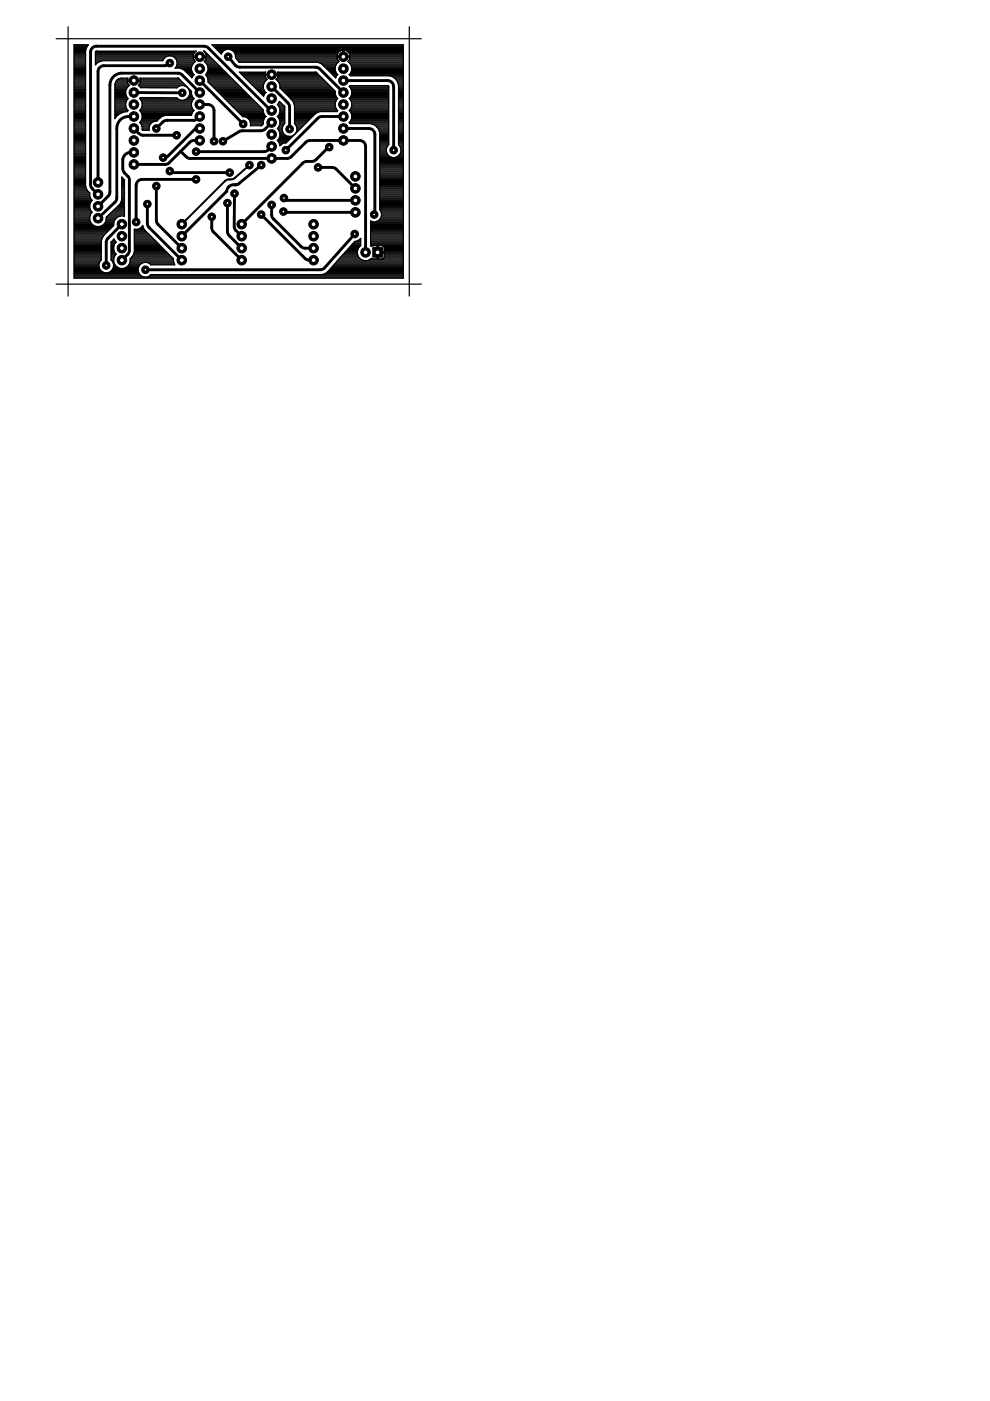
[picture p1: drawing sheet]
<svg xmlns="http://www.w3.org/2000/svg" width="210mm" height="297mm" viewBox="0 0 210 297" stroke-linecap="round" stroke-linejoin="round" font-family="sans-serif">
<g fill="none" stroke="#000" stroke-width=".25">
<path d="M15.7 16h2.4M15.7 11.8h2.4M15.7 19.8h2.4M15.7 19.6h2.4M15.7 19.4h2.4M15.7 19.2h2.4M15.7 18.9h2.4M15.7 18.7h2.4M15.7 18.5h2.4M15.7 18.3h2.4M15.7 18.1h2.4M15.7 17.8h2.4"/>
<path d="M15.7 17.6h2.4M15.7 17.4h2.4M15.7 17.2h2.4M15.7 16.9h2.4M15.7 16.7h2.4M15.7 16.5h2.4M15.7 16.3h2.4M15.7 15.8h2.4M15.7 15.6h2.4M15.7 15.4h2.4M15.7 15.2h2.4M15.7 14.9h2.4"/>
<path d="M15.7 14.7h2.4M15.7 14.5h2.4M15.7 14.3h2.4M15.7 14.1h2.4M15.7 13.8h2.4M15.7 13.6h2.4M15.7 13.4h2.4M15.7 13.2h2.4M15.7 12.9h2.4M15.7 12.7h2.4M15.7 12.5h2.4M15.7 12.3h2.4"/>
<path d="M15.7 12h2.4M15.7 11.6h2.4M15.7 11.4h2.4M15.7 11.2h2.4M15.7 10.9h2.4M15.7 10.7h2.4M15.7 10.5h2.5M15.7 10.3h2.6M15.7 10.1h2.7M15.7 9.8h2.8M15.7 9.6h3M18.1 10.7v28.7"/>
<path d="M18.4 10l.4-.5h-3.1v49.5h69.8v-49.5h-40.6l2 2 .2-.4M18.4 10h.1M18.4 10l-.3 .7M20.2 11h.1M20.2 11.8h20.8M20.2 11v2.8l.2-.3M20.2 13.6h.1M20.2 13.4h.4M20.2 13.2h.7M20.2 12.9h1.3M20.2 12.7h14.4M20.2 12.5h14.5"/>
<path d="M20.2 12.3h14.7M20.2 12h15M20.2 11.6h20.8M20.2 11.4h20.9M20.2 11.2h21.1M20.3 10.9h21.2M20.3 10.9l-.1 .1M20.3 10.9l21.3-.1-.2 .1M20.4 13.5h.1M21 13.1h.1M21 13.1l-.6 .4M24.4 19.8h2.2"/>
<path d="M24.4 19.6h2.2M24.4 19.4h2.2M24.4 19.2h2.3M24.4 18.9h2.4M24.4 18.7h2.5M24.4 18.5h2.7M24.4 18.3h2.9M24.4 18.1h3M24.4 17.8h2.8M24.4 17.8v7.4l.2-.5M24.4 17.6h2.7M24.5 17.4h2.5"/>
<path d="M24.7 17.2h3.6M24.9 16.9h2.1M25.2 16.7l-.7 .7-.1 .4M25.2 16.7h1.9M27.1 16.6l-.1 .4h1.3v.2h-1.3l.2 .6M27.1 16.6l-1.9 .1M27.1 16.6h.1M27.2 17.8l.3 .3a1.75 1.75 0 0 0-.3 2.8l-.3 .3M28.5 17.2h9.9M29.4 18.1h9.9M29.5 18.3h8.5M29.6 17.8l-.3 .3 .5 .5h7.7a1.56 1.56 0 0 1 2.3 0 1.56 1.56 0 0 1-.1 2.2 1.56 1.56 0 0 1-2.2-.1h-7.7l-.2 .2 .3 .3 .2 .6"/>
<path d="M29.6 17.8l.2-.6h-1.3v-.2h1.3l-.1-.4h8l2.9 2.7M29.6 17.8h9.5M29.7 17.6h9.2M29.7 18.5h8M29.7 16.7h8.3M29.8 17.4h8.8M29.8 16.9h8.4M35.7 11.8l-.6 .3-.6 .8h-12.8l-.7 .2M36.3 11.8l.6 .3 .4 .4M36.9 12h5.3M37.1 12.3h3.9M37.3 14.3l-.2 .2h1.1l.8 .3"/>
<path d="M37.3 12.5l.2 .6v.6l-.2 .6M37.3 14.3h3.3M37.3 12.5h3.7M37.4 14.1h3.3M37.4 12.7h3.7M37.5 13.8h3.3M37.5 12.9h3.8M37.5 13.6h3.4M37.5 13.4h3.5M37.5 13.2h3.8M38.2 14.5h2.4M38.8 14.7h1.8"/>
<path d="M39 14.8l.2 .2M39 14.8h.1M39.1 14.9h1.5M39.2 15l1.5 1.5M39.2 15h.1M39.2 18.3h.3M39.3 15.2h1.4M39.6 15.4h1.2M39.6 18.5h.2M39.8 15.6h1.1M39.9 18.7h.1M40 18.9h.2"/>
<path d="M40 15.8h1.1M40.1 19.2h.3M40.2 19.8h.4M40.2 19.6h.4M40.2 19.4h.4M40.2 16h.7M40.5 16.3h.3M40.6 19.3v.7l.5 .9-.5 .9M40.7 16.5h.1M41.1 15.8l-.4 .7M41.3 12.9l.1 .1a1.74 1.74 0 0 0-.3 2.8M41.4 10.9l-.4 1h1.2v.2h-1.2l.3 .8"/>
<path d="M42.5 12h2.1M43.2 10.9h.3M43.3 10.9l.3 .4 .2 .6h-1.3v.2h1.3l-.2 .6M43.3 10.9l-.2-.1 .3 .1 12.4 12.4v.5l.6 .9M43.4 12.9l-.1 .1a1.75 1.75 0 0 1 .3 2.8M43.4 12.9h2.1M43.4 13.2h2.3M43.5 11.2h.2M43.6 15.8l.5 .9v.7M43.6 12.7l-.2 .2M43.6 15.8h4.7M43.6 12.7h1.6"/>
<path d="M43.6 11.4h.3M43.7 13.4h2.2M43.7 12.5h1.3M43.7 11.6h.4M43.7 11.8h.6M43.7 12.3h1.1M43.8 16h4.8M43.8 15.6h4.3M43.9 13.6h2.2M43.9 15.4h4M43.9 16.3h4.9M43.9 13.8h2.5"/>
<path d="M44 16.5h5M44 15.2h3.7M44 14.1h2.6M44.1 16.7h5.1M44.1 14.9h3.4M44.1 17.4l7.4 7.3a1.54 1.54 0 0 1 1.6 2l2.3-.1 .4-.4v-.6l.6-.9M44.1 17.4h5.8M44.1 17.2h5.6M44.1 16.9h5.3M44.1 14.7h3.1M44.1 14.5h2.9M44.1 14.3h2.7"/>
<path d="M44.3 17.6h5.8M44.6 17.8h5.7M44.8 18.1h5.8M45 18.3h5.8M45.1 9.6h40.4M45.2 18.5h5.8M45.3 9.8h40.2M45.4 18.7h5.8M45.5 10.1h40M45.7 18.9h5.8M45.7 10.3h39.8M45.9 19.2h5.8"/>
<path d="M46 10.5h2M46.1 19.4h5.8M46.2 10.7h1.3M46.3 19.6h5.8M46.4 10.9h.9M46.6 19.8h5.7M46.6 11.2h.5M46.8 11.4h.2M47.5 10.7a1.53 1.53 0 0 1 2.2 .4M47.5 10.7l-.4 .4M48.8 10.5h36.7M49.3 10.7h23"/>
<path d="M49.5 10.9h22.4M49.7 11.1l.2 .6v.6l.8 .8M49.7 11.2h22M49.8 11.4h21.8M49.9 11.6h21.6M49.9 11.8h21.5M49.9 12h22.8M50 12.3h21.5M50.1 12.5h21.4M50.3 12.7h21.3M50.5 12.9h21.3M50.7 13.1v.1"/>
<path d="M50.7 13.2h16.7l.8 .3M50.7 13.2h21M50.8 15.4h5.5M51.1 15.6h5.1M51.3 15.8h6.2M51.5 16h4.7M51.7 16.3h4.6M52 16.5h4.4M52.2 16.7h4.3M52.4 16.9h4.1M52.6 17.2h3.7M52.9 17.4h3.2"/>
<path d="M53.1 17.6h2.9M53.3 17.8h2.6M53.5 18.1h2.3M53.7 18.3h2.1M54 18.5h1.8M54.2 18.7h1.6M54.4 18.9h1.5M54.6 19.2h1.4M54.8 19.4h1.3M55.1 19.6h1.2M55.3 19.8h.9M55.8 18.7l.3 .6"/>
<path d="M56.3 15.3h-5.6l5.2 5.1 .5-.8-.3-.3M56.3 15.3l-.1 .4h1.3v.2h-1.3l.3 .8M56.3 15.3h.1M56.5 16.7l.1 .1a1.85 1.85 0 0 0-.8 1.9M57.7 15.8h9.8M58.6 16.9h10.1M58.7 16.7l-.2 .1 .6 .6M58.7 16.7h9.7M58.8 16.5h9.4M58.9 17.2h10M58.9 15.3l.1 .4h-1.3v.2h1.3l-.3 .8M58.9 15.3h.1"/>
<path d="M58.9 15.3h8.1l4.1 4M58.9 16.3h9.1M58.9 15.4h8.2M59 16h8.8M59 15.6h8.3M59.1 17.4l.3 .6v.6l2.6 2.7M59.1 17.4h10M59.2 17.6h10.1M59.3 17.8h10.3M59.4 18.5h10.8M59.4 18.3h10.6M59.4 18.1h10.4"/>
<path d="M59.4 18.7h11M59.6 18.9h11.1M59.9 19.2h11M60.1 19.4h11M60.3 19.6h10.8M60.5 19.8h10.6M67.8 13.4h3.7M68.2 13.5l.2 .2M68.2 13.5h.1M68.3 13.6h3M68.4 13.7l2.8 2.8M68.4 13.7h.1"/>
<path d="M68.5 13.8h2.7M68.7 14.1h2.4M68.9 14.3h2.2M69.2 14.5h1.9M69.4 14.7h1.7M69.6 14.9h1.5M69.8 15.2h1.4M70 15.4h1.3M70.3 15.6h1.1M70.5 15.8h1.1M70.7 16h.7M70.9 16.3h.4"/>
<path d="M71.1 19.3v.7l.5 .9-.3 .3M71.2 16.5h.1M71.6 15.8l-.4 .7M71.6 12.7l.2 .2M71.8 12.9l.1 .1a1.77 1.77 0 0 0-.3 2.8M71.9 10.9l-.4 .6-.1 .4h2.8l-.1-.4-.4-.6M72.3 10.7l.4-.1v1.5h-1.3l.2 .6M72.3 10.7l-.4 .2M72.7 11.8h.2M72.7 11.6h.2M72.7 11.4h.2M72.7 11.2h.2"/>
<path d="M72.7 10.9h.2M72.7 10.7h.2M72.9 12h12.6M73.3 10.7h12.2M73.4 10.7l-.5-.1v1.5h1.3l-.3 .8M73.4 10.7l.3 .2M73.7 10.9h11.8M73.8 13v.1M73.8 13.1a1.77 1.77 0 0 1 .2 2.7M73.9 12.9h11.6M73.9 12.9l-.1 .1M73.9 13.2h11.6"/>
<path d="M73.9 11.2h11.6M74 15.8l.3 .2h11.2M74 15.8h11.5M74 12.7h11.5M74.1 11.4h11.4M74.1 18.3h8.3M74.1 13.4h11.4M74.1 12.5h11.4M74.2 18.5h8.2M74.2 11.6h11.3M74.2 12.3h11.3M74.2 11.8h11.3"/>
<path d="M74.3 15.6h11.2M74.3 13.6h11.2M74.3 18.7h8.1M74.4 15.4h11.1M74.4 18.9h8M74.4 13.8h11.1M74.5 15.2h11M74.5 14.1h11M74.5 19.2h7.9M74.6 19.8h7.8M74.6 19.6h7.8M74.6 19.4h7.8"/>
<path d="M74.6 14.9h10.9M74.6 14.7h10.9M74.6 14.5h10.9M74.6 14.3h10.9M82.3 18.2l-8-.1-.3 .3a1.71 1.71 0 0 1 0 2.5l.3 .3M82.3 18.2h.1M82.3 18.2l.1 .1M82.4 18.3v.1M82.4 18.4v12.3M82.5 16l.7 .3 .6 .4M83.2 16.3h2.3M83.5 16.5h2"/>
<path d="M83.8 16.7l.5 .6 .2 .7M83.8 16.7h.1M83.8 16.7h1.7M84 16.9h1.5M84.2 17.2h1.3M84.3 17.4h1.2M84.4 17.6h1.1M84.4 17.8h1.1M84.5 18v12.7M84.5 18h.1M84.5 19.8h1M84.5 19.6h1"/>
<path d="M84.5 19.4h1M84.5 19.2h1M84.5 18.9h1M84.5 18.7h1M84.5 18.5h1M84.5 18.3h1M84.5 18.1h1M15.7 37.6h2.4M15.7 24.5h2.4M15.7 27.6h2.4M15.7 24h2.4M15.7 30.3h2.4"/>
<path d="M15.7 39.8h2.6M15.7 39.6h2.5M15.7 39.4h2.4M15.7 39.1h2.4M15.7 38.9h2.4M15.7 38.7h2.4M15.7 38.5h2.4M15.7 38.2h2.4M15.7 38h2.4M15.7 37.8h2.4M15.7 37.4h2.4M15.7 37.1h2.4"/>
<path d="M15.7 36.9h2.4M15.7 36.7h2.4M15.7 36.5h2.4M15.7 36.3h2.4M15.7 36h2.4M15.7 35.8h2.4M15.7 35.6h2.4M15.7 35.4h2.4M15.7 35.1h2.4M15.7 34.9h2.4M15.7 34.7h2.4M15.7 34.5h2.4"/>
<path d="M15.7 34.2h2.4M15.7 34h2.4M15.7 33.8h2.4M15.7 33.6h2.4M15.7 33.4h2.4M15.7 33.1h2.4M15.7 32.9h2.4M15.7 32.7h2.4M15.7 32.5h2.4M15.7 32.3h2.4M15.7 32h2.4M15.7 31.8h2.4"/>
<path d="M15.7 31.6h2.4M15.7 31.4h2.4M15.7 31.2h2.4M15.7 30.9h2.4M15.7 30.7h2.4M15.7 30.5h2.4M15.7 30h2.4M15.7 29.8h2.4M15.7 29.6h2.4M15.7 29.4h2.4M15.7 29.1h2.4M15.7 28.9h2.4"/>
<path d="M15.7 28.7h2.4M15.7 28.5h2.4M15.7 28.3h2.4M15.7 28h2.4M15.7 27.8h2.4M15.7 27.4h2.4M15.7 27.2h2.4M15.7 26.9h2.4M15.7 26.7h2.4M15.7 26.5h2.4M15.7 26.3h2.4M15.7 26h2.4"/>
<path d="M15.7 25.8h2.4M15.7 25.6h2.4M15.7 25.4h2.4M15.7 25.1h2.4M15.7 24.9h2.4M15.7 24.7h2.4M15.7 24.3h2.4M15.7 23.8h2.4M15.7 23.6h2.4M15.7 23.4h2.4M15.7 23.2h2.4M15.7 22.9h2.4"/>
<path d="M15.7 22.7h2.4M15.7 22.5h2.4M15.7 22.3h2.4M15.7 22h2.4M15.7 21.8h2.4M15.7 21.6h2.4M15.7 21.4h2.4M15.7 21.1h2.4M15.7 20.9h2.4M15.7 20.7h2.4M15.7 20.5h2.4M15.7 20.3h2.4"/>
<path d="M15.7 20h2.4M18.1 39.4l.2 .6M18.3 40h.1M18.3 40l.3 .5M24.4 24.5h.6M24.4 24h1.2M24.4 25.1h.1M24.4 24.9h.1M24.4 24.7h.3M24.4 24.3h.9M24.4 23.8h1.8M24.4 23.6h2.6"/>
<path d="M24.4 23.4h2.7M24.4 23.2h2.5M24.4 22.9h2.4M24.4 22.7h2.3M24.4 22.5h2.2M24.4 22.3h2.2M24.4 22h2.2M24.4 21.8h2.2M24.4 21.6h2.3M24.4 21.4h2.4M24.4 21.1h2.5M24.4 20.9h2.8"/>
<path d="M24.4 20.7h2.6M24.4 20.5h2.5M24.4 20.3h2.4M24.4 20h2.3M24.6 24.7h.1M24.6 24.7v.1M25.8 37.6v4.6M25.8 37.6l.6 .6v7.7l-.2-.1M25.8 37.6h.1M25.8 39.8h.6M25.8 39.6h.6M25.8 39.4h.6"/>
<path d="M25.8 39.1h.6M25.8 38.9h.6M25.8 38.7h.6M25.8 38.5h.6M25.8 38.2h.6M25.8 38h.5M25.8 37.8h.3M26.5 23.7h.1M26.5 23.7l-1 .4-.9 .6M26.6 21.8v.7l.3 .7M26.9 21.2l-.3 .6M26.9 23.2l.3 .2-.3 .3"/>
<path d="M26.9 23.7h.1M26.9 23.7h-.4M29.6 20.9h8.1M29.7 23.4h11.4M29.7 26h2.5M29.8 25.8h2.8M29.8 23.6h11.2M29.8 20.7h5.1M29.9 21.1h8.2M29.9 23.2l-.3 .2a1.67 1.67 0 0 1 0 2.6l.3 .2 .2 .7M29.9 26.3h2M29.9 23.2h11"/>
<path d="M29.9 25.6h3.4M29.9 23.8h10.9M30 21.4h10.8M30 26.5h1.8M30 22.9h10.8M30 24h10.7M30 25.4h3.5M30.1 26.7h1.6M30.1 22.7h10.6M30.1 21.6h10.6M30.1 25.1h3.7M30.1 24.3h10.5"/>
<path d="M30.1 24.5h4.8M30.1 26.9v.6l.2 .1M30.1 21.8v.7l-.2 .7M30.1 27.4h1.5M30.1 27.2h1.5M30.1 26.9h1.5M30.1 24.9h3.9M30.1 24.7h4.3M30.1 22.5h10.5M30.1 22.3h10.5M30.1 22h10.5M30.1 21.8h10.5"/>
<path d="M31.6 26.9v.7h-1.4M33.9 25h.1M34.1 24.8h.1M34.1 24.8l-.9 .9a1.52 1.52 0 0 0-1.6 1.2M39.2 21.1h1.7M39.6 20.9h1.5M39.8 20.7h1.2M40 20.5h.8M40.1 20.3h.6M40.2 20h.4M40.6 21.8v.7l.3 .7M40.9 23.2l.2 .2-.2 .3-.3 .8h-5.6l-.9 .3"/>
<path d="M46.8 20h5.8M47 20.3h5.8M47.2 20.5h5.8M47.5 20.7h5.7M47.7 20.9h5.7M47.9 21.1h5.8M48.1 21.4h5.8M48.3 21.6h5.8M48.6 21.8h5.7M48.8 22h5.8M49 22.3h5.8M49.2 22.5h5.8"/>
<path d="M49.4 22.7h5.8M49.7 22.9h5.8M49.9 23.2h5.8M50.1 23.4h5.7M50.3 23.6h5.5M50.6 23.8h5.3M50.8 24h5.1M51 24.3h5M51.2 24.5h5M51.5 24.7h4.9M52.3 24.9h3.9M52.6 25.1h3.4"/>
<path d="M52.8 25.4h3.1M52.9 25.6h3M53 25.8h2.8M53.1 26.5h2.5M53.1 26.3h2.7M53.1 26h2.7M55.5 20h.5M55.6 26.5h.1M55.7 20.3h.3M58.8 24.7a1.67 1.67 0 0 1 0 2.5 1.67 1.67 0 0 1 0 2.6l.6 .9M58.8 24.7h1.6M58.8 29.8h2.4"/>
<path d="M58.9 27.2h1M58.9 22.3h1.1M58.9 27.4h1M58.9 22h.9M59 29.6h2.4M59 24.5h1.4M59 24.9h1.4M59.1 30h1.8M59.1 27.6h.8M59.1 26.9h.8M59.1 22.5h1.1M59.1 21.8h.5"/>
<path d="M59.1 29.4h2.5M59.1 25.1h1.3M59.1 24.3h1.3M59.2 30.3h1.5M59.2 26.7h.8M59.2 22.7h1.2M59.2 27.8h.7M59.2 21.6h.2M59.2 29.1h2.6M59.2 24h1.2M59.2 30.5h.6M59.2 25.4h1.2"/>
<path d="M59.3 26.5h.8M59.3 22.9h1.1M59.3 28h.7M59.3 28.9h2.8M59.3 25.6h1.1M59.3 23.8h1.1M59.4 30.7h.2M59.4 28.7h1.2M59.4 28.5h.9M59.4 28.3h.7M59.4 26.3h.9M59.4 26h1"/>
<path d="M59.4 25.8h1M59.4 23.6h1M59.4 23.4h1M59.4 23.2h1M60.1 26.5l-.2 .6v.6l.2 .5M60.1 28.2a1.56 1.56 0 0 0 2.2 .5M60.3 22.5v.1M60.3 30.3l-.6 .2-.3 .4v-.2M60.3 22.6l-1.1-1.1-.4 .7a1.67 1.67 0 0 1 0 2.5M60.3 22.6l.1 .1M60.4 22.7v3.5l-.3 .3M60.7 20h10.4"/>
<path d="M61 20.3h10.2M61.2 20.5h10.1M61.4 20.7h10M61.6 20.9h10M61.8 21.1h9.6M62 21.3l.3 .5M62 21.3h.1M62 21.4h9.2M62.2 21.6h9M62.2 28.7h.1M62.3 21.8l.1 .6v3.8l.3 .3M62.3 21.8h8.8"/>
<path d="M62.3 22h8.8M62.4 22.3h8.7M62.4 24.5h4.1M62.4 24h4.5M62.4 26h2.5M62.4 25.8h2.8M62.4 25.6h3M62.4 25.4h3.2M62.4 25.1h3.4M62.4 24.9h3.6M62.4 24.7h3.9M62.4 24.3h4.3"/>
<path d="M62.4 23.8h5M62.4 23.6h9.1M62.4 23.4h9.1M62.4 23.2h8.9M62.4 22.9h8.8M62.4 22.7h8.7M62.4 22.5h8.7M62.5 28.5h.1M62.5 26.3h2.2M62.7 28.3h.1M62.7 26.5h1.8M62.7 28.2l-.4 .5"/>
<path d="M62.7 26.5l.2 .6v.6l-.2 .5M62.8 28h.1M62.8 26.7h1.5M62.9 27.8h.3M62.9 26.9h1.2M62.9 27.6h.5M62.9 27.4h.7M62.9 27.2h.9M66.8 24.2h.1M66.8 24.2l-6.1 6.1M67 24h.1M67 24l-.2 .2"/>
<path d="M71.1 21.8v.7l.2 .7M71.3 23.2l.3 .2-.2 .3h-3.6l-.8 .3M71.3 21.2l-.2 .6M74.1 20.9h8.3M74.1 23.4h8.3M74.1 26h8.3M74.2 25.8h8.2M74.2 23.6h8.2M74.2 20.7h8.2M74.3 21.1h8.1M74.3 23.2l-.3 .2a1.71 1.71 0 0 1 0 2.6l.3 .2h4.3l.7 .2M74.3 21.2l.3 .6"/>
<path d="M74.3 23.2h8.1M74.4 25.6h8M74.4 23.8h8M74.4 20.5h8M74.4 22.9h8M74.4 21.4h8M74.4 24h8M74.4 25.4h8M74.5 20.3h7.9M74.5 22.7h7.9M74.5 21.6h7.9M74.5 25.1h7.9"/>
<path d="M74.5 24.3h7.9M74.5 20h7.9M74.6 21.8v.7l-.3 .7M74.6 24.5h7.8M74.6 24.9h7.8M74.6 24.7h7.8M74.6 22.5h7.8M74.6 22.3h7.8M74.6 22h7.8M74.6 21.8h7.8M78.8 26.3h3.6M79.3 26.4l.6 .5"/>
<path d="M79.3 26.4h.1M79.4 26.5h3M79.7 26.7h2.7M79.9 26.9l.4 .6M79.9 26.9h.1M79.9 26.9h2.5M80.1 27.2h2.3M80.2 27.4h2.2M80.3 27.5l.2 .7v16.3M80.3 27.5h.1M80.3 27.6h2.1M80.4 27.8h2"/>
<path d="M80.5 28h1.9M80.5 37.6h5M80.5 30.3h1.9M80.5 39.8h5M80.5 39.6h5M80.5 39.4h5M80.5 39.1h5M80.5 38.9h5M80.5 38.7h5M80.5 38.5h5M80.5 38.2h5M80.5 38h5"/>
<path d="M80.5 37.8h5M80.5 37.4h5M80.5 37.1h5M80.5 36.9h5M80.5 36.7h5M80.5 36.5h5M80.5 36.3h5M80.5 36h5M80.5 35.8h5M80.5 35.6h5M80.5 35.4h5M80.5 35.1h5"/>
<path d="M80.5 34.9h5M80.5 34.7h5M80.5 34.5h5M80.5 34.2h5M80.5 34h5M80.5 33.8h5M80.5 33.6h5M80.5 33.4h2.6M80.5 33.1h2.1M80.5 32.9h1.8M80.5 32.7h1.6M80.5 32.5h1.5"/>
<path d="M80.5 32.3h1.5M80.5 32h1.4M80.5 31.8h1.4M80.5 31.6h1.4M80.5 31.4h1.5M80.5 31.2h1.6M80.5 30.9h1.7M80.5 30.7h1.9M80.5 30.5h1.9M80.5 30h1.9M80.5 29.8h1.9M80.5 29.6h1.9"/>
<path d="M80.5 29.4h1.9M80.5 29.1h1.9M80.5 28.9h1.9M80.5 28.7h1.9M80.5 28.5h1.9M80.5 28.3h1.9M82.4 30.7a1.54 1.54 0 0 0 .2 2.4M82.6 33.1l.5 .3h.7l.5-.3M83.8 33.4h1.7M84.3 33.1h1.2M84.5 30.7a1.53 1.53 0 0 1 .3 2M84.5 24.5h1"/>
<path d="M84.5 27.6h1M84.5 24h1M84.5 30.3h1M84.5 30.7h1M84.5 30.5h1M84.5 30h1M84.5 29.8h1M84.5 29.6h1M84.5 29.4h1M84.5 29.1h1M84.5 28.9h1M84.5 28.7h1"/>
<path d="M84.5 28.5h1M84.5 28.3h1M84.5 28h1M84.5 27.8h1M84.5 27.4h1M84.5 27.2h1M84.5 26.9h1M84.5 26.7h1M84.5 26.5h1M84.5 26.3h1M84.5 26h1M84.5 25.8h1"/>
<path d="M84.5 25.6h1M84.5 25.4h1M84.5 25.1h1M84.5 24.9h1M84.5 24.7h1M84.5 24.3h1M84.5 23.8h1M84.5 23.6h1M84.5 23.4h1M84.5 23.2h1M84.5 22.9h1M84.5 22.7h1"/>
<path d="M84.5 22.5h1M84.5 22.3h1M84.5 22h1M84.5 21.8h1M84.5 21.6h1M84.5 21.4h1M84.5 21.1h1M84.5 20.9h1M84.5 20.7h1M84.5 20.5h1M84.5 20.3h1M84.5 20h1"/>
<path d="M84.6 32.9h.9M84.7 30.9h.8M84.8 32.7l-.5 .4M84.8 32.7h.7M84.8 31.2h.7M84.9 32.5h.6M84.9 31.4h.6M85 32.3h.5M85 32h.5M85 31.8h.5M85 31.6h.5M15.7 57.8h13.7"/>
<path d="M15.7 56.9h5.4M15.7 58.3h14M15.7 58h13.8M15.7 51.1h5.8M15.7 54.9h5.8M15.7 53.4h5.8M15.7 48h8.2M15.7 43.4h3.3M15.7 45.8h3.4M15.7 58.9h69.8M15.7 58.7h14.7M15.7 58.5h14.2"/>
<path d="M15.7 57.6h5.9M15.7 57.4h5.7M15.7 57.1h5.5M15.7 56.7h5.3M15.7 56.5h5.3M15.7 56.2h5.3M15.7 56h5.3M15.7 55.8h5.3M15.7 55.6h5.4M15.7 55.4h5.6M15.7 55.1h5.8M15.7 54.7h5.8"/>
<path d="M15.7 54.5h5.8M15.7 54.3h5.8M15.7 54h5.8M15.7 53.8h5.8M15.7 53.6h5.8M15.7 53.1h5.8M15.7 52.9h5.8M15.7 52.7h5.8M15.7 52.5h5.8M15.7 52.2h5.8M15.7 52h5.8M15.7 51.8h5.8"/>
<path d="M15.7 51.6h5.8M15.7 51.4h5.8M15.7 50.9h5.8M15.7 50.7h5.9M15.7 50.5h6M15.7 50.2h6.1M15.7 49.8h6.4M15.7 49.6h6.7M15.7 49.4h6.9M15.7 49.1h7.1M15.7 48.9h7.3M15.7 48.7h7.5"/>
<path d="M15.7 48.5h7.8M15.7 48.2h8M15.7 47.8h4.2M15.7 47.6h3.9M15.7 47.3h3.7M15.7 47.1h3.5M15.7 46.9h3.4M15.7 46.7h3.3M15.7 46.5h3.3M15.7 46.2h3.3M15.7 46h3.3M15.7 45.6h3.5"/>
<path d="M15.7 45.4h3.6M15.7 45.1h3.7M15.7 44.9h3.8M15.7 44.7h3.6M15.7 44.5h3.5M15.7 44.3h3.4M15.7 44h3.3M15.7 43.8h3.3M15.7 43.6h3.3M15.7 43.1h3.4M15.7 42.9h3.5M15.7 42.7h3.6"/>
<path d="M15.7 42.5h3.9M15.7 42.2h3.6M15.7 42h3.5M15.7 41.8h3.4M15.7 41.6h3.3M15.7 41.4h3.3M15.7 41.1h3.3M15.7 40.9h3.3M15.7 40.7h3.1M15.7 40.5h2.9M15.7 40.3h2.8M15.7 40h2.6"/>
<path d="M18.6 40.5h.1M18.6 40.5l.2 .2M18.8 40.7l.2 .2M19 40.9v.7l.6 .9M19.6 42.5a1.7 1.7 0 0 0 0 2.5 1.75 1.75 0 0 0-.5 1.8 1.75 1.75 0 0 0 1.3 1.2M21.2 57.1l.5 .5 .5 .2M21.5 55.1a1.53 1.53 0 0 0-.3 2M21.6 50.5l-.1 .6v4M21.6 50.5h.1M21.7 47.8h2.4M21.9 50h-6.2M21.9 50l-.3 .5"/>
<path d="M21.9 47.6h2.2M22.1 49.8l-.2 .2M22.2 47.3h1.9M22.3 47.1h1.8M22.4 46.9h1.8M22.5 46.7h1.8M22.5 46.5h1.9M22.5 46.2h2.2M22.6 46h2.4M22.8 45.8h3.6M23 45.6h3.4M23.3 45.4h3.1"/>
<path d="M23.4 57.6h5.9M23.5 45.1h2.9M23.6 54.9h.5M23.6 53.4h.7M23.6 54.7h.6M23.6 54.5h.6M23.6 54.3h.7M23.6 54h.9M23.6 53.8h1M23.6 53.6h.7M23.6 53.1h.6M23.6 52.9h.5"/>
<path d="M23.6 52.7h.5M23.6 52.5h.5M23.6 52.2h.5M23.6 52h.6M23.6 51.8h.7M23.6 51.6h.8M23.6 55.1h.5M23.6 51.4h1M23.6 57.4h5.7M23.7 44.9h2.7M23.7 51.1h.7M23.8 55.4h.3"/>
<path d="M23.8 57.1l-.4 .5-.6 .2M23.8 57.1h5.5M23.9 55.6h.2M23.9 56.9h5.4M24 50.9h.3M24 44.7h2.4M24 55.8h.2M24 56.7h1M24.1 56.5h.6M24.1 56.2h.3M24.1 56h.2M24.1 52.3v.7l.5 .9a1.77 1.77 0 0 0 .9 3"/>
<path d="M24.1 47.8l-2 2M24.2 50.7l-.6 .7v3.7a1.53 1.53 0 0 1 .2 2M24.2 50.7l.4 .7M24.2 50.7h.1M24.2 44.5h2.2M24.4 44.3h2M24.6 51.4l-.5 .9M24.7 44h1.7M24.9 43.8h1.5M25.1 43.6l-2.6 2.5a1.72 1.72 0 0 1-1.4 1.9M25.1 43.6h1.3M25.4 43.4l-.3 .2"/>
<path d="M25.4 43.4h1M25.4 43.4h.1M25.5 43.1h.9M25.5 45.8a1.74 1.74 0 0 0-1.4 2M25.6 42.9h.8M25.7 42.8l-.3 .6M25.7 42.8v.1M25.7 42.7h.7M25.8 42.5h.6M25.8 42.2l-.1 .6M25.8 42.2h.6M25.8 42h.6"/>
<path d="M25.8 41.8h.6M25.8 41.6h.6M25.8 41.4h.6M25.8 41.1h.6M25.8 40.9h.6M25.8 40.7h.6M25.8 40.5h.6M25.8 40.3h.6M25.8 40h.6M26.8 56.7h2.6M27 56.5h2.5M27.2 56.2h2.4"/>
<path d="M27.4 56h2.4M27.5 55.8h2.7M27.6 55.6h9.2M27.6 54.9h9.2M27.6 55.4h9.2M27.6 55.1h9.2M27.8 54.7h8.8M28 54.5l-.4 .4a1.74 1.74 0 0 1-1.4 2M28 54.5h.1M28 54.5h8.4M28.2 54.3h8M28.3 54h7.6"/>
<path d="M28.3 54l-.3 .5M28.3 54h.1M28.4 53.8h7.3M28.4 53.6h7.1M28.5 53.4l-.2 .6M28.5 51.1h4.5M28.5 53.4h6.8M28.5 53.1h6.6M28.5 52.9h6.3M28.5 52.7h6.1M28.5 52.5h5.9M28.5 52.2h5.7"/>
<path d="M28.5 52h5.4M28.5 51.8h5.2M28.5 51.6h5M28.5 51.4h4.8M28.5 50.9h4.3M28.5 50.7h4.1M28.5 50.5h3.9M28.5 50.2h3.7M28.5 50h3.4M28.5 49.8h3.2M28.5 49.6h3M28.5 49.4h2.8"/>
<path d="M28.5 49.1h2.6M28.5 48.9h2.3M28.5 48.7h2.1M29.5 48.5h1M29.9 48.2h.5M30.1 48h.2M30.2 47.8a1.51 1.51 0 0 1-1.7 .8v4.8M30.2 47.8l.2 .4M30.2 47.8h.1M30.4 48.2v.1M30.4 48.2l.3 .6M30.7 48.8h.1"/>
<path d="M30.7 48.8l6.1 6.1v.6l.3 .7h-5.1a1.56 1.56 0 0 0-2.3-.1 1.56 1.56 0 0 0 0 2.2 1.56 1.56 0 0 0 2.3-.1l53.5 .1M31.3 58.7h54.2M31.5 55.8h5.4M31.7 58.5h53.8M31.9 56h5.1M68.8 58.1l-.6 .1M69.2 57.8h16.3M69.4 57.7l-.6 .4M69.4 57.7h.1M69.5 57.6l-.1 .1M69.5 57.6h.1M69.5 57.6h16"/>
<path d="M69.7 57.4h15.8M69.9 57.1h15.6M70.1 56.9h15.4M70.3 56.7h15.2M70.5 56.5h15M70.7 56.2h14.8M70.9 56h14.6M71.1 55.8h14.4M71.3 55.6h14.2M71.5 55.4h14M71.7 55.1h5.2M71.9 54.9h4.5"/>
<path d="M72.1 54.7h4.1M72.3 54.5h3.7M72.5 54.3h3.4M72.7 54h3.1M72.9 53.8h2.9M73.1 53.6h2.7M73.3 53.4h2.5M73.5 53.1h2.3M73.7 52.9h2.2M73.9 52.7h2.1M74.1 52.5h2M74.3 52.2h2"/>
<path d="M74.4 52h2.1M74.7 51.8h1.8M74.8 51.6h1.7M75 51.4h1.5M75.6 51.1h.9M76.1 50.9h.4M76.3 50.7h.2M76.5 52.1v-1.6l-.4 .4-.9 .3-5.7 6.4M76.5 52.1a1.76 1.76 0 0 0-.4 2.5 1.76 1.76 0 0 0 2.6 .2l.3 .1M78.2 55.1h7.3M78.6 51.1h6.9M78.6 52.1l.1 .2"/>
<path d="M78.6 48h6.9M78.6 52h6.9M78.6 51.8h6.9M78.6 51.6h6.9M78.6 51.4h6.9M78.6 50.9h6.9M78.6 50.7h6.9M78.6 50.5h6.9M78.6 50.2h6.9M78.6 50h6.9M78.6 49.8h6.9M78.6 49.6h6.9"/>
<path d="M78.6 49.4h6.9M78.6 49.1h6.9M78.6 48.9h6.9M78.6 48.7h6.9M78.6 48.5h6.9M78.6 48.2h6.9M78.6 47.8h6.9M78.6 47.6h6.9M78.6 47.3h6.9M78.6 47.1h6.9M78.6 46.9h.1M78.6 54.9h6.9"/>
<path d="M78.7 52.2h.1M78.7 52.3l.3-.2h.9v1.3h5.6M79.9 54.9v-1.3h1.5v1.1l-.3 .2M79.9 54.7h.3M79.9 54.5h.3M79.9 54.3h.3M79.9 54h.3M79.9 53.8h.3M79.9 53.1h.3M79.9 52.9h.3M79.9 52.7h.3M79.9 52.5h.3"/>
<path d="M79.9 52.2h.3M79.9 46.9h5.6M80.2 53.6h5.3M80.3 46.7h5.2M80.5 44.5l.4 .7v.6M80.5 43.4h5M80.5 44.5h5M80.5 44.3h5M80.5 44h5M80.5 43.8h5M80.5 43.6h5M80.5 43.1h5"/>
<path d="M80.5 42.9h5M80.5 42.7h5M80.5 42.5h5M80.5 42.2h5M80.5 42h5M80.5 41.8h5M80.5 41.6h5M80.5 41.4h5M80.5 41.1h5M80.5 40.9h5M80.5 40.7h5M80.5 40.5h5"/>
<path d="M80.5 40.3h5M80.5 40h5M80.5 46.5h5M80.7 46.2h4.8M80.7 44.7h4.8M80.8 46h4.7M80.8 44.9h4.7M80.9 45.1h4.6M80.9 45.8a1.56 1.56 0 0 1-2.3 1v5.3M80.9 45.8h4.6M80.9 45.6h4.6M80.9 45.4h4.6"/>
<path d="M81.4 52.2h4.1M81.4 52.3l-.3-.2h-.9v2.8M81.4 52.3v.2M81.4 54.7h4.1M81.4 52.5v.9M81.4 54.5h4.1M81.4 54.3h4.1M81.4 54h4.1M81.4 53.8h4.1M81.4 53.1h4.1M81.4 52.9h4.1M81.4 52.7h4.1"/>
<path d="M81.4 52.5h4.1M85.5 58l-16.7 .1"/>
</g>
<g fill="none" stroke="#000" stroke-width=".61">
<path d="M28.4 19.6l10.3 .1M36 13.4l-.6 .4-.5 .1h-13.1l-.5 .3-.4 .4-.1 24.1M42.4 19.6l-3.8-3.7-.6-.4h-12.2a2.54 2.54 0 0 0-2.5 2.5v22.9l-.4 .7-2.1 2.2M42.4 17.1l9.2 9.2M48.4 12l1.5 1.9 .9 .3 16.6 .1 5.4 5.3M57.6 18.4l3.7 3.8 .1 5.2M72.8 17.1h9.4l.5 .1 .5 .4 .3 .8v13.4M28.4 32.3a1.88 1.88 0 0 0-2.4 1.4v2.1l.4 .9a1.76 1.76 0 0 1 1 1.5v15.1l-.3 .7-1.3 1.2M28.4 27.2l1.2 1.2 .8 .3h7M28.4 24.7a2.79 2.79 0 0 0-3.6 2.1l-.1 15.4-.3 .6-3.6 3.5M33.1 39.5l.2 7.7 5.2 5.4M36 36.3l.3 .3h12.4"/>
<path d="M38.3 32.1l-2.4 2.4-.6 .3-6.9 .1M38.3 32.1l1.3 1.3 .7 .2h20.6l.7-.2 3.2-3.2 .7-.4h10.7l.6 .1 .6 .6 .1 .6v22.4M41.6 38h-11.5l-.8 .3-.3 .5-.1 .5v7.8M41.7 27l-6.1 6.1-.4 .2-.6 .1M41.7 27h.1M41.7 27l.7 .2h-.5M42.4 24.7l-.7 .6-.4 .2-6.4 .1-1.8 1.6M42.4 22.2h2l.5 .2 .4 .5 .1 .5v6.6M42.4 29.8h-1.5l-.5 .2-2.1 2.1M50.3 39.2h-.8a1.48 1.48 0 0 0-1.4 1.4l-9.6 9.5M55.4 35l-4.7 3.9-.7 .3M57.6 26l-1.8 1.6-4.9 .2-3.6 2.2"/>
<path d="M57.6 23.4l-.3-.1-13.5-13.4-23.3-.1-.6 .1-.6 .6-.1 .6v28l.2 .7 1.4 1.4M57.6 31.1a2.42 2.42 0 0 1-1.4 1l-14.6 .1 .1 .1M67.4 35.5l3.5 .1 4.5 4.3M69.8 31.2l-3 2.8a2.41 2.41 0 0 1-1.7 .2l-.9 .4-13 12.9M72.8 24.7h-4.5l-.7 .2-7 6.9M72.8 27.2l5.7 .1 .5 .2 .5 .7v17.3h-.2M25.8 47.5l-3.2 3.4-.1 5.4M31.2 43.3v4l.3 .7 7 7.2M44.9 46v2.3l.2 .7 6.1 6.2M48.2 43.1l.1 6.5 2.9 3M49.7 41v7.2l.3 .7 1.2 1.2M55.4 45.5l9.3 9.3 .6 .3 1.2 .1"/>
<path d="M57.6 43.4v2.3l.4 .7 6 6 .7 .2h1.8M60.1 44.9l.2 .1h15.1M60.2 42l.5 .5h14.7M75.2 49.6l-6.4 7.2-.7 .4h-37.3"/>
</g>
<path d="M52.9 35l-3.2 2.8-1.6 .3-.4 .3-9.2 9.1" fill="none" stroke="#000" stroke-width=".42"/>
<circle cx="75.4" cy="45" r="1.02" fill="#000" stroke="#000" stroke-width=".21"/>
<circle cx="75.4" cy="45" r=".51" fill="#fff" stroke="#000" stroke-width=".21"/>
<circle cx="75.4" cy="42.5" r="1.02" fill="#000" stroke="#000" stroke-width=".21"/>
<circle cx="75.4" cy="42.5" r=".51" fill="#fff" stroke="#000" stroke-width=".21"/>
<circle cx="75.4" cy="39.9" r="1.02" fill="#000" stroke="#000" stroke-width=".21"/>
<circle cx="75.4" cy="39.9" r=".51" fill="#fff" stroke="#000" stroke-width=".21"/>
<circle cx="75.4" cy="37.4" r="1.02" fill="#000" stroke="#000" stroke-width=".21"/>
<circle cx="75.4" cy="37.4" r=".51" fill="#fff" stroke="#000" stroke-width=".21"/>
<circle cx="20.8" cy="46.3" r="1.02" fill="#000" stroke="#000" stroke-width=".21"/>
<circle cx="20.8" cy="46.3" r=".51" fill="#fff" stroke="#000" stroke-width=".21"/>
<circle cx="20.8" cy="43.8" r="1.02" fill="#000" stroke="#000" stroke-width=".21"/>
<circle cx="20.8" cy="43.8" r=".51" fill="#fff" stroke="#000" stroke-width=".21"/>
<circle cx="20.8" cy="41.2" r="1.02" fill="#000" stroke="#000" stroke-width=".21"/>
<circle cx="20.8" cy="41.2" r=".51" fill="#fff" stroke="#000" stroke-width=".21"/>
<circle cx="20.8" cy="38.7" r="1.02" fill="#000" stroke="#000" stroke-width=".21"/>
<circle cx="20.8" cy="38.7" r=".51" fill="#fff" stroke="#000" stroke-width=".21"/>
<circle cx="28.4" cy="17.1" r="1.02" fill="#000" stroke="#000" stroke-width=".21"/>
<circle cx="28.4" cy="17.1" r=".51" fill="#fff" stroke="#000" stroke-width=".21"/>
<circle cx="28.4" cy="19.6" r="1.02" fill="#000" stroke="#000" stroke-width=".21"/>
<circle cx="28.4" cy="19.6" r=".51" fill="#fff" stroke="#000" stroke-width=".21"/>
<circle cx="28.4" cy="22.2" r="1.02" fill="#000" stroke="#000" stroke-width=".21"/>
<circle cx="28.4" cy="22.2" r=".51" fill="#fff" stroke="#000" stroke-width=".21"/>
<circle cx="28.4" cy="24.7" r="1.02" fill="#000" stroke="#000" stroke-width=".21"/>
<circle cx="28.4" cy="24.7" r=".51" fill="#fff" stroke="#000" stroke-width=".21"/>
<circle cx="28.4" cy="27.2" r="1.02" fill="#000" stroke="#000" stroke-width=".21"/>
<circle cx="28.4" cy="27.2" r=".51" fill="#fff" stroke="#000" stroke-width=".21"/>
<circle cx="28.4" cy="29.8" r="1.02" fill="#000" stroke="#000" stroke-width=".21"/>
<circle cx="28.4" cy="29.8" r=".51" fill="#fff" stroke="#000" stroke-width=".21"/>
<circle cx="28.4" cy="32.3" r="1.02" fill="#000" stroke="#000" stroke-width=".21"/>
<circle cx="28.4" cy="32.3" r=".51" fill="#fff" stroke="#000" stroke-width=".21"/>
<circle cx="28.4" cy="34.9" r="1.02" fill="#000" stroke="#000" stroke-width=".21"/>
<circle cx="28.4" cy="34.9" r=".51" fill="#fff" stroke="#000" stroke-width=".21"/>
<circle cx="42.4" cy="12" r="1.02" fill="#000" stroke="#000" stroke-width=".21"/>
<circle cx="42.4" cy="12" r=".51" fill="#fff" stroke="#000" stroke-width=".21"/>
<circle cx="42.4" cy="14.6" r="1.02" fill="#000" stroke="#000" stroke-width=".21"/>
<circle cx="42.4" cy="14.6" r=".51" fill="#fff" stroke="#000" stroke-width=".21"/>
<circle cx="42.4" cy="17.1" r="1.02" fill="#000" stroke="#000" stroke-width=".21"/>
<circle cx="42.4" cy="17.1" r=".51" fill="#fff" stroke="#000" stroke-width=".21"/>
<circle cx="42.4" cy="19.6" r="1.02" fill="#000" stroke="#000" stroke-width=".21"/>
<circle cx="42.4" cy="19.6" r=".51" fill="#fff" stroke="#000" stroke-width=".21"/>
<circle cx="42.4" cy="22.2" r="1.02" fill="#000" stroke="#000" stroke-width=".21"/>
<circle cx="42.4" cy="22.2" r=".51" fill="#fff" stroke="#000" stroke-width=".21"/>
<circle cx="42.4" cy="24.7" r="1.02" fill="#000" stroke="#000" stroke-width=".21"/>
<circle cx="42.4" cy="24.7" r=".51" fill="#fff" stroke="#000" stroke-width=".21"/>
<circle cx="42.4" cy="27.2" r="1.02" fill="#000" stroke="#000" stroke-width=".21"/>
<circle cx="42.4" cy="27.2" r=".51" fill="#fff" stroke="#000" stroke-width=".21"/>
<circle cx="42.4" cy="29.8" r="1.02" fill="#000" stroke="#000" stroke-width=".21"/>
<circle cx="42.4" cy="29.8" r=".51" fill="#fff" stroke="#000" stroke-width=".21"/>
<circle cx="57.6" cy="15.8" r="1.02" fill="#000" stroke="#000" stroke-width=".21"/>
<circle cx="57.6" cy="15.8" r=".51" fill="#fff" stroke="#000" stroke-width=".21"/>
<circle cx="57.6" cy="18.4" r="1.02" fill="#000" stroke="#000" stroke-width=".21"/>
<circle cx="57.6" cy="18.4" r=".51" fill="#fff" stroke="#000" stroke-width=".21"/>
<circle cx="57.6" cy="20.9" r="1.02" fill="#000" stroke="#000" stroke-width=".21"/>
<circle cx="57.6" cy="20.9" r=".51" fill="#fff" stroke="#000" stroke-width=".21"/>
<circle cx="57.6" cy="23.4" r="1.02" fill="#000" stroke="#000" stroke-width=".21"/>
<circle cx="57.6" cy="23.4" r=".51" fill="#fff" stroke="#000" stroke-width=".21"/>
<circle cx="57.6" cy="26" r="1.02" fill="#000" stroke="#000" stroke-width=".21"/>
<circle cx="57.6" cy="26" r=".51" fill="#fff" stroke="#000" stroke-width=".21"/>
<circle cx="57.6" cy="28.5" r="1.02" fill="#000" stroke="#000" stroke-width=".21"/>
<circle cx="57.6" cy="28.5" r=".51" fill="#fff" stroke="#000" stroke-width=".21"/>
<circle cx="57.6" cy="31.1" r="1.02" fill="#000" stroke="#000" stroke-width=".21"/>
<circle cx="57.6" cy="31.1" r=".51" fill="#fff" stroke="#000" stroke-width=".21"/>
<circle cx="57.6" cy="33.6" r="1.02" fill="#000" stroke="#000" stroke-width=".21"/>
<circle cx="57.6" cy="33.6" r=".51" fill="#fff" stroke="#000" stroke-width=".21"/>
<circle cx="72.8" cy="12" r="1.02" fill="#000" stroke="#000" stroke-width=".21"/>
<circle cx="72.8" cy="12" r=".51" fill="#fff" stroke="#000" stroke-width=".21"/>
<circle cx="72.8" cy="14.6" r="1.02" fill="#000" stroke="#000" stroke-width=".21"/>
<circle cx="72.8" cy="14.6" r=".51" fill="#fff" stroke="#000" stroke-width=".21"/>
<circle cx="72.8" cy="17.1" r="1.02" fill="#000" stroke="#000" stroke-width=".21"/>
<circle cx="72.8" cy="17.1" r=".51" fill="#fff" stroke="#000" stroke-width=".21"/>
<circle cx="72.8" cy="19.6" r="1.02" fill="#000" stroke="#000" stroke-width=".21"/>
<circle cx="72.8" cy="19.6" r=".51" fill="#fff" stroke="#000" stroke-width=".21"/>
<circle cx="72.8" cy="22.2" r="1.02" fill="#000" stroke="#000" stroke-width=".21"/>
<circle cx="72.8" cy="22.2" r=".51" fill="#fff" stroke="#000" stroke-width=".21"/>
<circle cx="72.8" cy="24.7" r="1.02" fill="#000" stroke="#000" stroke-width=".21"/>
<circle cx="72.8" cy="24.7" r=".51" fill="#fff" stroke="#000" stroke-width=".21"/>
<circle cx="72.8" cy="27.2" r="1.02" fill="#000" stroke="#000" stroke-width=".21"/>
<circle cx="72.8" cy="27.2" r=".51" fill="#fff" stroke="#000" stroke-width=".21"/>
<circle cx="72.8" cy="29.8" r="1.02" fill="#000" stroke="#000" stroke-width=".21"/>
<circle cx="72.8" cy="29.8" r=".51" fill="#fff" stroke="#000" stroke-width=".21"/>
<circle cx="66.5" cy="55.2" r="1.02" fill="#000" stroke="#000" stroke-width=".21"/>
<circle cx="66.5" cy="55.2" r=".51" fill="#fff" stroke="#000" stroke-width=".21"/>
<circle cx="66.5" cy="52.6" r="1.02" fill="#000" stroke="#000" stroke-width=".21"/>
<circle cx="66.5" cy="52.6" r=".51" fill="#fff" stroke="#000" stroke-width=".21"/>
<circle cx="66.5" cy="50.1" r="1.02" fill="#000" stroke="#000" stroke-width=".21"/>
<circle cx="66.5" cy="50.1" r=".51" fill="#fff" stroke="#000" stroke-width=".21"/>
<circle cx="66.5" cy="47.5" r="1.02" fill="#000" stroke="#000" stroke-width=".21"/>
<circle cx="66.5" cy="47.5" r=".51" fill="#fff" stroke="#000" stroke-width=".21"/>
<circle cx="25.8" cy="55.2" r="1.02" fill="#000" stroke="#000" stroke-width=".21"/>
<circle cx="25.8" cy="55.2" r=".51" fill="#fff" stroke="#000" stroke-width=".21"/>
<circle cx="25.8" cy="52.6" r="1.02" fill="#000" stroke="#000" stroke-width=".21"/>
<circle cx="25.8" cy="52.6" r=".51" fill="#fff" stroke="#000" stroke-width=".21"/>
<circle cx="25.8" cy="50.1" r="1.02" fill="#000" stroke="#000" stroke-width=".21"/>
<circle cx="25.8" cy="50.1" r=".51" fill="#fff" stroke="#000" stroke-width=".21"/>
<circle cx="25.8" cy="47.5" r="1.02" fill="#000" stroke="#000" stroke-width=".21"/>
<circle cx="25.8" cy="47.5" r=".51" fill="#fff" stroke="#000" stroke-width=".21"/>
<circle cx="38.5" cy="55.2" r="1.02" fill="#000" stroke="#000" stroke-width=".21"/>
<circle cx="38.5" cy="55.2" r=".51" fill="#fff" stroke="#000" stroke-width=".21"/>
<circle cx="38.5" cy="52.6" r="1.02" fill="#000" stroke="#000" stroke-width=".21"/>
<circle cx="38.5" cy="52.6" r=".51" fill="#fff" stroke="#000" stroke-width=".21"/>
<circle cx="38.5" cy="50.1" r="1.02" fill="#000" stroke="#000" stroke-width=".21"/>
<circle cx="38.5" cy="50.1" r=".51" fill="#fff" stroke="#000" stroke-width=".21"/>
<circle cx="38.5" cy="47.5" r="1.02" fill="#000" stroke="#000" stroke-width=".21"/>
<circle cx="38.5" cy="47.5" r=".51" fill="#fff" stroke="#000" stroke-width=".21"/>
<circle cx="51.2" cy="55.2" r="1.02" fill="#000" stroke="#000" stroke-width=".21"/>
<circle cx="51.2" cy="55.2" r=".51" fill="#fff" stroke="#000" stroke-width=".21"/>
<circle cx="51.2" cy="52.6" r="1.02" fill="#000" stroke="#000" stroke-width=".21"/>
<circle cx="51.2" cy="52.6" r=".51" fill="#fff" stroke="#000" stroke-width=".21"/>
<circle cx="51.2" cy="50.1" r="1.02" fill="#000" stroke="#000" stroke-width=".21"/>
<circle cx="51.2" cy="50.1" r=".51" fill="#fff" stroke="#000" stroke-width=".21"/>
<circle cx="51.2" cy="47.5" r="1.02" fill="#000" stroke="#000" stroke-width=".21"/>
<circle cx="51.2" cy="47.5" r=".51" fill="#fff" stroke="#000" stroke-width=".21"/>
<path d="M79 52.5h2.1v2h-2.1z" fill="#000" stroke="#000" stroke-width=".21"/>
<circle cx="80.1" cy="53.5" r=".51" fill="#fff" stroke="#000" stroke-width=".21"/>
<circle cx="77.5" cy="53.5" r="1.02" fill="#000" stroke="#000" stroke-width=".21"/>
<circle cx="77.5" cy="53.5" r=".51" fill="#fff" stroke="#000" stroke-width=".21"/>
<circle cx="31.2" cy="43.3" r=".8" fill="#000" stroke="#000" stroke-width=".21"/>
<circle cx="31.2" cy="43.3" r=".3" fill="#fff" stroke="#000" stroke-width=".21"/>
<circle cx="44.9" cy="46" r=".8" fill="#000" stroke="#000" stroke-width=".21"/>
<circle cx="44.9" cy="46" r=".3" fill="#fff" stroke="#000" stroke-width=".21"/>
<circle cx="37.4" cy="28.7" r=".8" fill="#000" stroke="#000" stroke-width=".21"/>
<circle cx="37.4" cy="28.7" r=".3" fill="#fff" stroke="#000" stroke-width=".21"/>
<circle cx="36" cy="36.3" r=".8" fill="#000" stroke="#000" stroke-width=".21"/>
<circle cx="36" cy="36.3" r=".3" fill="#fff" stroke="#000" stroke-width=".21"/>
<circle cx="48.7" cy="36.6" r=".8" fill="#000" stroke="#000" stroke-width=".21"/>
<circle cx="48.7" cy="36.6" r=".3" fill="#fff" stroke="#000" stroke-width=".21"/>
<circle cx="60.1" cy="44.9" r=".8" fill="#000" stroke="#000" stroke-width=".21"/>
<circle cx="60.1" cy="44.9" r=".3" fill="#fff" stroke="#000" stroke-width=".21"/>
<circle cx="38.7" cy="19.7" r=".8" fill="#000" stroke="#000" stroke-width=".21"/>
<circle cx="38.7" cy="19.7" r=".3" fill="#fff" stroke="#000" stroke-width=".21"/>
<circle cx="55.4" cy="45.5" r=".8" fill="#000" stroke="#000" stroke-width=".21"/>
<circle cx="55.4" cy="45.5" r=".3" fill="#fff" stroke="#000" stroke-width=".21"/>
<circle cx="33.1" cy="39.5" r=".8" fill="#000" stroke="#000" stroke-width=".21"/>
<circle cx="33.1" cy="39.5" r=".3" fill="#fff" stroke="#000" stroke-width=".21"/>
<circle cx="33.1" cy="27.2" r=".8" fill="#000" stroke="#000" stroke-width=".21"/>
<circle cx="33.1" cy="27.2" r=".3" fill="#fff" stroke="#000" stroke-width=".21"/>
<circle cx="48.2" cy="43.1" r=".8" fill="#000" stroke="#000" stroke-width=".21"/>
<circle cx="48.2" cy="43.1" r=".3" fill="#fff" stroke="#000" stroke-width=".21"/>
<circle cx="45.4" cy="30" r=".8" fill="#000" stroke="#000" stroke-width=".21"/>
<circle cx="45.4" cy="30" r=".3" fill="#fff" stroke="#000" stroke-width=".21"/>
<circle cx="51.6" cy="26.3" r=".8" fill="#000" stroke="#000" stroke-width=".21"/>
<circle cx="51.6" cy="26.3" r=".3" fill="#fff" stroke="#000" stroke-width=".21"/>
<circle cx="60.2" cy="42" r=".8" fill="#000" stroke="#000" stroke-width=".21"/>
<circle cx="60.2" cy="42" r=".3" fill="#fff" stroke="#000" stroke-width=".21"/>
<circle cx="57.6" cy="43.4" r=".8" fill="#000" stroke="#000" stroke-width=".21"/>
<circle cx="57.6" cy="43.4" r=".3" fill="#fff" stroke="#000" stroke-width=".21"/>
<circle cx="55.4" cy="35" r=".8" fill="#000" stroke="#000" stroke-width=".21"/>
<circle cx="55.4" cy="35" r=".3" fill="#fff" stroke="#000" stroke-width=".21"/>
<circle cx="49.7" cy="41" r=".8" fill="#000" stroke="#000" stroke-width=".21"/>
<circle cx="49.7" cy="41" r=".3" fill="#fff" stroke="#000" stroke-width=".21"/>
<circle cx="47.3" cy="30" r=".8" fill="#000" stroke="#000" stroke-width=".21"/>
<circle cx="47.3" cy="30" r=".3" fill="#fff" stroke="#000" stroke-width=".21"/>
<circle cx="67.4" cy="35.5" r=".8" fill="#000" stroke="#000" stroke-width=".21"/>
<circle cx="67.4" cy="35.5" r=".3" fill="#fff" stroke="#000" stroke-width=".21"/>
<circle cx="61.4" cy="27.4" r=".8" fill="#000" stroke="#000" stroke-width=".21"/>
<circle cx="61.4" cy="27.4" r=".3" fill="#fff" stroke="#000" stroke-width=".21"/>
<circle cx="52.9" cy="35" r=".8" fill="#000" stroke="#000" stroke-width=".21"/>
<circle cx="52.9" cy="35" r=".3" fill="#fff" stroke="#000" stroke-width=".21"/>
<circle cx="60.6" cy="31.8" r=".8" fill="#000" stroke="#000" stroke-width=".21"/>
<circle cx="60.6" cy="31.8" r=".3" fill="#fff" stroke="#000" stroke-width=".21"/>
<circle cx="69.8" cy="31.2" r=".8" fill="#000" stroke="#000" stroke-width=".21"/>
<circle cx="69.8" cy="31.2" r=".3" fill="#fff" stroke="#000" stroke-width=".21"/>
<circle cx="36" cy="13.4" r=".8" fill="#000" stroke="#000" stroke-width=".21"/>
<circle cx="36" cy="13.4" r=".3" fill="#fff" stroke="#000" stroke-width=".21"/>
<circle cx="48.4" cy="12" r=".8" fill="#000" stroke="#000" stroke-width=".21"/>
<circle cx="48.4" cy="12" r=".3" fill="#fff" stroke="#000" stroke-width=".21"/>
<circle cx="83.5" cy="31.8" r=".8" fill="#000" stroke="#000" stroke-width=".21"/>
<circle cx="83.5" cy="31.8" r=".3" fill="#fff" stroke="#000" stroke-width=".21"/>
<circle cx="28.9" cy="47.1" r=".8" fill="#000" stroke="#000" stroke-width=".21"/>
<circle cx="28.9" cy="47.1" r=".3" fill="#fff" stroke="#000" stroke-width=".21"/>
<circle cx="41.6" cy="38" r=".8" fill="#000" stroke="#000" stroke-width=".21"/>
<circle cx="41.6" cy="38" r=".3" fill="#fff" stroke="#000" stroke-width=".21"/>
<circle cx="41.6" cy="32.2" r=".8" fill="#000" stroke="#000" stroke-width=".21"/>
<circle cx="41.6" cy="32.2" r=".3" fill="#fff" stroke="#000" stroke-width=".21"/>
<circle cx="34.6" cy="33.4" r=".8" fill="#000" stroke="#000" stroke-width=".21"/>
<circle cx="34.6" cy="33.4" r=".3" fill="#fff" stroke="#000" stroke-width=".21"/>
<circle cx="22.5" cy="56.3" r=".8" fill="#000" stroke="#000" stroke-width=".21"/>
<circle cx="22.5" cy="56.3" r=".3" fill="#fff" stroke="#000" stroke-width=".21"/>
<circle cx="30.8" cy="57.2" r=".8" fill="#000" stroke="#000" stroke-width=".21"/>
<circle cx="30.8" cy="57.2" r=".3" fill="#fff" stroke="#000" stroke-width=".21"/>
<circle cx="75.2" cy="49.6" r=".8" fill="#000" stroke="#000" stroke-width=".21"/>
<circle cx="75.2" cy="49.6" r=".3" fill="#fff" stroke="#000" stroke-width=".21"/>
<circle cx="79.3" cy="45.5" r=".8" fill="#000" stroke="#000" stroke-width=".21"/>
<circle cx="79.3" cy="45.5" r=".3" fill="#fff" stroke="#000" stroke-width=".21"/>
<path d="M11.9 8.2h77.4M14.4 5.7v57.1M86.8 5.7v57.1M11.9 60.2h77.4" fill="none" stroke="#000" stroke-width=".25"/>
</svg>
